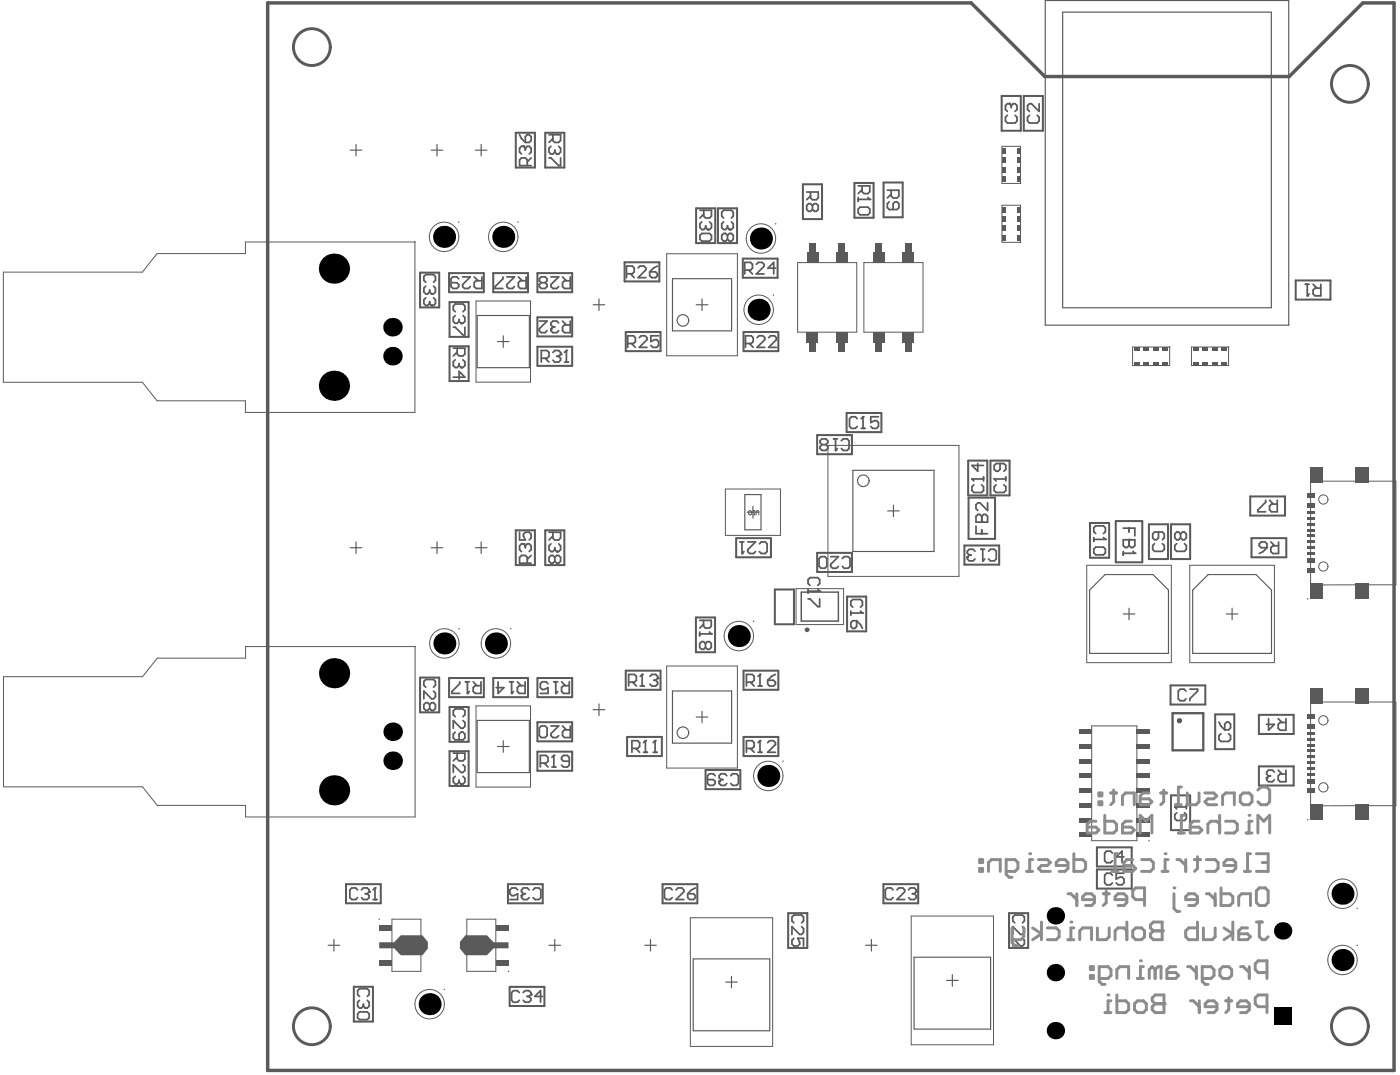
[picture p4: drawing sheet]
<svg xmlns="http://www.w3.org/2000/svg" width="402mm" height="308mm" viewBox="0 0 402 308" stroke-linecap="round" stroke-linejoin="round" font-family="sans-serif">
<g fill="none" stroke="#5a5a5a" stroke-width=".33">
<path d="M100.5 43.1h3.3M102.2 41.4v3.3M123.8 43.1h3.3M125.4 41.4v3.3M136.4 43.1h3.4M138.1 41.4v3.3M170.2 87.4h3.4M171.9 85.7v3.4M100.5 157.1h3.3M102.2 155.4v3.4M123.8 157.1h3.3M125.4 155.4v3.4"/>
<path d="M136.4 157.1h3.4M138.1 155.4v3.4M170.2 203.5h3.4M171.9 201.9v3.3M94.2 271.1h3.3M95.8 269.5v3.3M157.6 271.1h3.3M159.2 269.5v3.3M185 271.1h3.4M186.7 269.5v3.3M248.4 271.1h3.4M250.1 269.5v3.3"/>
</g>
<g fill="#5a5a5a">
<path d="M108.8 270.3h4.3l1.9-2h6.2l1.6 1.9v1.9l-1.6 1.9h-6.2l-1.9-2h-4.3z"/>
<path d="M108.8 265.3h3.7v1.7h-3.7z"/>
<path d="M108.8 275.3h3.7v1.6h-3.7z"/>
<path d="M375.3 146.7h2.2v.7h-2.2z"/>
<path d="M375.3 148.4h2.2v.6h-2.2z"/>
<path d="M375.3 150h2.2v.7h-2.2z"/>
<path d="M375.3 151.7h2.2v.7h-2.2z"/>
<path d="M375.3 153.4h2.2v.6h-2.2z"/>
<path d="M375.3 155h2.2v.7h-2.2z"/>
<path d="M375.3 156.7h2.2v.7h-2.2z"/>
<path d="M375.3 158.4h2.2v.6h-2.2z"/>
<path d="M375.3 141.6h2.2v1.3h-2.2z"/>
<path d="M375.3 144.2h2.2v1.4h-2.2z"/>
<path d="M375.3 160.2h2.2v1.3h-2.2z"/>
<path d="M375.3 162.8h2.2v1.4h-2.2z"/>
<path d="M388.9 134h4v4.4h-4z"/>
<path d="M388.9 167.4h4v4.3h-4z"/>
<path d="M376.1 167.4h3.7v4.3h-3.7z"/>
<path d="M376.1 134h3.7v4.4h-3.7z"/>
<path d="M327.5 238.7h2.3v1.5h-2.3z"/>
<path d="M326.3 238.7h1.2v1.5h-1.2z"/>
<path d="M327.5 234.5h2.3v1.4h-2.3z"/>
<path d="M326.3 234.5h1.2v1.4h-1.2z"/>
<path d="M327.5 230.3h2.3v1.4h-2.3z"/>
<path d="M326.3 230.3h1.2v1.4h-1.2z"/>
<path d="M327.5 226.1h2.3v1.4h-2.3z"/>
<path d="M326.3 226.1h1.2v1.4h-1.2z"/>
<path d="M327.5 221.8h2.3v1.5h-2.3z"/>
<path d="M326.3 221.8h1.2v1.5h-1.2z"/>
<path d="M327.5 217.6h2.3v1.4h-2.3z"/>
<path d="M326.3 217.6h1.2v1.4h-1.2z"/>
<path d="M327.5 213.4h2.3v1.4h-2.3z"/>
<path d="M326.3 213.4h1.2v1.4h-1.2z"/>
<path d="M327.5 209.2h2.3v1.4h-2.3z"/>
<path d="M326.3 209.2h1.2v1.4h-1.2z"/>
<path d="M309.8 238.7h2.4v1.5h-2.4z"/>
<path d="M312.1 238.7h1.3v1.5h-1.3z"/>
<path d="M309.8 234.5h2.4v1.4h-2.4z"/>
<path d="M312.1 234.5h1.3v1.4h-1.3z"/>
<path d="M309.8 230.3h2.4v1.4h-2.4z"/>
<path d="M312.1 230.3h1.3v1.4h-1.3z"/>
<path d="M309.8 226.1h2.4v1.4h-2.4z"/>
<path d="M312.1 226.1h1.3v1.4h-1.3z"/>
<path d="M309.8 221.8h2.4v1.5h-2.4z"/>
<path d="M312.1 221.8h1.3v1.5h-1.3z"/>
<path d="M309.8 217.6h2.4v1.4h-2.4z"/>
<path d="M312.1 217.6h1.3v1.4h-1.3z"/>
<path d="M309.8 213.4h2.4v1.4h-2.4z"/>
<path d="M312.1 213.4h1.3v1.4h-1.3z"/>
<path d="M309.8 209.2h2.4v1.4h-2.4z"/>
<path d="M312.1 209.2h1.3v1.4h-1.3z"/>
<path d="M375.3 210.1h2.2v.6h-2.2z"/>
<path d="M375.3 211.7h2.2v.7h-2.2z"/>
<path d="M375.3 213.4h2.2v.7h-2.2z"/>
<path d="M375.3 215.1h2.2v.6h-2.2z"/>
<path d="M375.3 216.7h2.2v.7h-2.2z"/>
<path d="M375.3 218.4h2.2v.6h-2.2z"/>
<path d="M375.3 220h2.2v.7h-2.2z"/>
<path d="M375.3 221.7h2.2v.7h-2.2z"/>
<path d="M375.3 204.9h2.2v1.3h-2.2z"/>
<path d="M375.3 207.6h2.2v1.3h-2.2z"/>
<path d="M375.3 223.5h2.2v1.4h-2.2z"/>
<path d="M375.3 226.2h2.2v1.3h-2.2z"/>
<path d="M388.9 197.4h4v4.3h-4z"/>
<path d="M388.9 230.8h4v4.3h-4z"/>
<path d="M376.1 230.8h3.7v4.3h-3.7z"/>
<path d="M376.1 197.4h3.7v4.3h-3.7z"/>
<path d="M92.8 74.1h6v5.9h-6z"/>
<path d="M92.8 107.6h6v6h-6z"/>
<path d="M92.9 190.1h6v6h-6z"/>
<path d="M92.9 223.7h6v6h-6z"/>
<path d="M121 287.2h4.6v1.6h-4.6z"/>
<path d="M342.5 103.9h1.6v1h-1.6z"/>
<path d="M347.8 103.9h1.6v1h-1.6z"/>
<path d="M342.5 99.5h1.6v1h-1.6z"/>
<path d="M345.1 103.9h1.7v1h-1.7z"/>
<path d="M345.1 99.5h1.7v1h-1.7z"/>
<path d="M347.8 99.5h1.6v1h-1.6z"/>
<path d="M350.4 103.9h1.7v1h-1.7z"/>
<path d="M350.4 99.5h1.7v1h-1.7z"/>
<path d="M333.5 99.5h1.7v1h-1.7z"/>
<path d="M333.5 103.9h1.7v1h-1.7z"/>
<path d="M330.9 99.5h1.6v1h-1.6z"/>
<path d="M328.2 99.5h1.7v1h-1.7z"/>
<path d="M328.2 103.9h1.7v1h-1.7z"/>
<path d="M325.6 99.5h1.6v1h-1.6z"/>
<path d="M330.9 103.9h1.6v1h-1.6z"/>
<path d="M325.6 103.9h1.6v1h-1.6z"/>
<path d="M140 183.7h4.6v1.7h-4.6z"/>
<path d="M240 72.5h3.3v2.9h-3.3z"/>
<path d="M231.5 72.5h3.4v2.9h-3.4z"/>
<path d="M239.9 95.2h3.4v2.9h-3.4z"/>
<path d="M240.6 98.1h2v2.7h-2z"/>
<path d="M232.2 98.1h2v2.7h-2z"/>
<path d="M240.6 69.8h2v2.7h-2z"/>
<path d="M232.2 69.8h2v2.7h-2z"/>
<path d="M231.5 95.2h3.3v2.9h-3.3z"/>
<path d="M142.3 265.3h3.7v1.7h-3.7z"/>
<path d="M142.3 275.3h3.7v1.6h-3.7z"/>
<path d="M133.6 268.3h6.2l1.9 2h4.3v1.7h-4.3l-1.9 2h-6.2l-1.6-1.9v-1.9z"/>
<path d="M291.9 67.3h1v1.7h-1z"/>
<path d="M287.6 67.3h1v1.7h-1z"/>
<path d="M291.9 64.7h1v1.6h-1z"/>
<path d="M291.9 62h1v1.7h-1z"/>
<path d="M287.6 62h1v1.7h-1z"/>
<path d="M291.9 59.4h1v1.6h-1z"/>
<path d="M287.6 64.7h1v1.6h-1z"/>
<path d="M287.6 59.4h1v1.6h-1z"/>
<path d="M287.6 42.5h1v1.6h-1z"/>
<path d="M287.6 47.8h1v1.7h-1z"/>
<path d="M291.9 42.5h1v1.6h-1z"/>
<path d="M287.6 45.1h1v1.7h-1z"/>
<path d="M291.9 45.1h1v1.7h-1z"/>
<path d="M291.9 47.8h1v1.7h-1z"/>
<path d="M287.6 50.5h1v1.6h-1z"/>
<path d="M291.9 50.5h1v1.6h-1z"/>
<path d="M383 274.5h4.6v1.7h-4.6z"/>
<path d="M218.2 221.7h4.6v1.7h-4.6z"/>
<path d="M259 72.5h3.3v2.9h-3.3z"/>
<path d="M250.5 72.5h3.4v2.9h-3.4z"/>
<path d="M258.9 95.2h3.4v2.9h-3.4z"/>
<path d="M259.7 98.1h2v2.7h-2z"/>
<path d="M251.2 98.1h2v2.7h-2z"/>
<path d="M259.7 69.8h2v2.7h-2z"/>
<path d="M251.2 69.8h2v2.7h-2z"/>
<path d="M250.5 95.2h3.3v2.9h-3.3z"/>
<path d="M384.5 254h1.7v4.7h-1.7z"/>
<path d="M125.2 183.7h4.7v1.7h-4.7z"/>
<path d="M209.7 181.6h4.7v1.7h-4.7z"/>
<path d="M215.4 88h4.7v1.7h-4.7z"/>
<path d="M216.1 67.6h4.6v1.6h-4.6z"/>
<path d="M142.1 67.1h4.7v1.7h-4.7z"/>
<path d="M125.1 67.1h4.7v1.7h-4.7z"/>
<circle cx="108.8" cy="263.6" r=".21"/>
<circle cx="375.3" cy="171.8" r=".21"/>
<circle cx="329.8" cy="241.1" r=".21"/>
<circle cx="375.3" cy="235.1" r=".21"/>
<circle cx="119.1" cy="69.4" r=".21"/>
<circle cx="112.6" cy="93.8" r="1"/>
<circle cx="112.6" cy="102.2" r="1"/>
<circle cx="119.1" cy="185.4" r=".21"/>
<circle cx="112.7" cy="209.9" r="1"/>
<circle cx="112.7" cy="218.2" r="1"/>
<circle cx="127.5" cy="283.8" r=".21"/>
<circle cx="352.6" cy="99.5" r=".21"/>
<circle cx="335.7" cy="99.5" r=".21"/>
<circle cx="146.5" cy="180.3" r=".21"/>
<circle cx="145.9" cy="278.6" r=".21"/>
<circle cx="292.9" cy="69.5" r=".21"/>
<circle cx="292.9" cy="52.6" r=".21"/>
<circle cx="389.5" cy="271.1" r=".21"/>
<circle cx="224.7" cy="218.3" r=".21"/>
<circle cx="389.5" cy="260.6" r=".21"/>
<circle cx="131.8" cy="180.3" r=".21"/>
<circle cx="216.3" cy="178.2" r=".21"/>
<circle cx="222" cy="84.6" r=".21"/>
<circle cx="222.6" cy="64.2" r=".21"/>
<circle cx="148.7" cy="63.7" r=".21"/>
<circle cx="131.7" cy="63.7" r=".21"/>
</g>
<g fill="none" stroke="#5a5a5a" stroke-width=".29">
<path d="M287.6 58.9h5.3v10.6h-5.3zM287.6 42h5.3v10.6h-5.3zM1 78.1h39.9l4.2-5.4h25.3v-3.3h48.7v48.9h-48.7v-3.3h-25.3l-4.2-5.4h-39.9zM191.3 72.8h20.3v29.2h-20.3zM228.9 75.3h17v20h-17zM247.9 75.3h17v20h-17zM136.6 86.3h15.7v23.3h-15.7zM325.1 99.5h10.6v5.4h-10.6zM342 99.5h10.6v5.4h-10.6zM237.6 127.7h37.6v37.6h-37.6zM376.2 138h24.4v29.7l-24.4 .1zM208.2 140.3h15.8v13.3h-15.8z"/>
<path d="M228.5 168.8h13.6v10.3h-13.6zM311.9 162.1h24.3v28h-24.3zM341.5 162.1h24.3v28h-24.3zM1 194.1h39.9l4.2-5.3h25.4v-3.4h48.6v48.9h-48.6v-3.3h-25.4l-4.2-5.3h-39.9zM191.3 191h20.3v29.3h-20.3zM136.6 202.5h15.7v23.2h-15.7zM313.3 208.2h13v32.9h-13zM376.2 201.4h24.4v29.7h-24.4zM112.5 263.6h8.3v15h-8.3zM134 263.6h8.3v15h-8.3zM198.1 263.2h23.7v36.9h-23.7zM261.5 262.7h23.6v37h-23.6z"/>
<circle cx="127.5" cy="67.9" r="4.2"/>
<circle cx="144.4" cy="67.9" r="4.2"/>
<circle cx="218.4" cy="68.4" r="4.2"/>
<circle cx="217.7" cy="88.8" r="4.2"/>
<circle cx="127.5" cy="184.5" r="4.2"/>
<circle cx="142.3" cy="184.5" r="4.2"/>
<circle cx="212.1" cy="182.4" r="4.2"/>
<circle cx="220.5" cy="222.6" r="4.2"/>
<circle cx="385.3" cy="256.3" r="4.2"/>
<circle cx="385.3" cy="275.3" r="4.2"/>
<circle cx="123.3" cy="288" r="4.2"/>
</g>
<g fill="none" stroke="#5a5a5a" stroke-width=".33">
<path d="M300 .2h69.9v93.1h-69.9zM305 3.5h59.9v84.8h-59.9zM193 79.9h17v15h-17zM137 90.5h14.9v15h-14.9zM142.8 98h3.3M144.4 96.3v3.3M199.8 87.4h3.4M201.5 85.7v3.4M244.8 134.9h23.3v23.3h-23.3zM213.8 141.9h4.6v10.1h-4.6zM214.4 146.9h3.4M216.1 145.2v3.4"/>
<path d="M254.8 146.5h3.3M256.4 144.9v3.3M312.7 169.2l4.5-4.4h13.7l4.5 4.4v18.2h-22.7zM322.4 176.1h3.3M324 174.4v3.4M342.3 169.2l4.5-4.4h13.7l4.4 4.4v18.2h-22.6zM352 176.1h3.3M353.6 174.4v3.4M193 198.2h17v14.9h-17zM137 206.6h14.9v15h-14.9zM142.8 214.1h3.3M144.4 212.4v3.4"/>
<path d="M199.8 205.7h3.4M201.5 204v3.3M199 275h21.9v20.6h-21.9zM262.4 274.5h21.9v20.7h-21.9zM273.3 279.5v3.4M208.3 281.7h3.3M209.9 280v3.3M271.7 281.2h3.3"/>
</g>
<path d="M76.8 .8h201.9l21.2 21.2h70.1l21.1-21.2h9v306.2h-323.3z" fill="none" stroke="#5a5a5a" stroke-width="1"/>
<g fill="none" stroke="#5a5a5a" stroke-width=".85">
<circle cx="89.5" cy="13.5" r="5.3"/>
<circle cx="387.4" cy="24.1" r="5.3"/>
<circle cx="89.5" cy="294.3" r="5.3"/>
<circle cx="387.4" cy="294.3" r="5.3"/>
</g>
<g fill="none" stroke="#5a5a5a" stroke-width=".58">
<path d="M148 38.1h5.5v10h-5.5zM156.5 38.1h5.5v10h-5.5zM287.5 27.5h5.5v10h-5.5zM293.8 27.5h5.5v10h-5.5zM199.8 59.8h5.5v9.9h-5.5zM206.1 59.8h5.4v9.9h-5.4zM230.4 52.9h5.5v9.9h-5.5zM245.2 52.5h5.5v10h-5.5zM253.6 52.3h5.5v10h-5.5zM120.6 78.2h5.5v10h-5.5zM128.9 78.3h10v5.5h-10zM141.6 78.3h9.9v5.5h-9.9z"/>
<path d="M154.2 78.3h10v5.5h-10zM179.3 75.2h9.9v5.5h-9.9zM213.2 74.2h10v5.5h-10zM129 86.6h5.5v10h-5.5zM129 99.3h5.5v10h-5.5zM154.2 91h10v5.5h-10zM154.2 99.4h10v5.5h-10zM179.6 95.2h10v5.5h-10zM213.4 95.2h10v5.5h-10zM371.9 80.4h10v5.5h-10zM243 118.5h10v5.4h-10zM234.5 124.8h10v5.5h-10z"/>
<path d="M277.9 132.1h5.5v10h-5.5zM284.3 132.1h5.5v10h-5.5zM148 152.1h5.5v10h-5.5zM156.5 152.1h5.5v10h-5.5zM211.3 154.4h10v5.4h-10zM234.5 158.6h10v5.5h-10zM276.8 156.5h10v5.4h-10zM278 142.7h7.6v11.9h-7.6zM312.8 150h5.5v10h-5.5zM320.2 149.5h7.6v11.8h-7.6zM329.7 150.4h5.5v10h-5.5zM336.1 150.4h5.5v10h-5.5z"/>
<path d="M358.8 142.4h10v5.5h-10zM359.2 154.4h10v5.4h-10zM199.7 177.1h5.5v10h-5.5zM222.4 169.1h5.5v9.9h-5.5zM243.1 171.1h5.5v10h-5.5zM120.6 194.3h5.5v10h-5.5zM128.9 194.5h10v5.5h-10zM141.6 194.5h9.9v5.5h-9.9zM154.2 194.5h10v5.5h-10zM179.6 192.4h10v5.4h-10zM213.4 192.4h10v5.4h-10zM336 196.6h9.9v5.5h-9.9z"/>
<path d="M129 202.8h5.5v10h-5.5zM129 215.5h5.5v9.9h-5.5zM154.2 207.1h10v5.5h-10zM154.2 215.6h10v5.5h-10zM180 211.4h10v5.5h-10zM213.4 211.4h10v5.5h-10zM348.8 204.9h5.5v10h-5.5zM361.3 205h10v5.5h-10zM361.3 219.8h10v5.5h-10zM202.5 220.9h10v5.4h-10zM336.1 228.1h5.5v10h-5.5zM99.3 253.6h10v5.5h-10z"/>
<path d="M145.8 253.6h10v5.5h-10zM190.2 253.6h9.9v5.5h-9.9zM253.5 253.6h10v5.5h-10zM314.8 243h10v5.5h-10zM314.8 249.4h10v5.5h-10zM226.2 261.9h5.5v10h-5.5zM289.6 261.9h5.5v10h-5.5zM101.6 283h5.4v10h-5.4zM146.3 283.1h10v5.4h-10z"/>
</g>
<path d="M336.5 204.6h8.9v10.6h-8.9z" fill="none" stroke="#5a5a5a" stroke-width=".67"/>
<path d="M230 169.8h10.6v8.3h-10.6z" fill="none" stroke="#5a5a5a" stroke-width=".42"/>
<path d="M102.6 255.2l-.5-.5h-1.1l-.6 .5v2.2l.6 .6h1.1l.5-.6M103.7 255.2l.6-.5h1.1l.6 .5v.6" fill="none" stroke="#5a5a5a" stroke-width=".5"/>
<circle cx="106" cy="255.8" r=".25" fill="#5a5a5a"/>
<path d="M104.8 256.3h.6M105.4 256.3l.6 .6v.5l-.6 .6h-1.1l-.6-.6M106 255.8l-.6 .5M107.1 258h1.1M107.6 254.7v3.3" fill="none" stroke="#5a5a5a" stroke-width=".5"/>
<circle cx="107.6" cy="254.7" r=".25" fill="#5a5a5a"/>
<path d="M107.6 254.7l-.5 .5M149 284.7l-.5-.6h-1.1l-.6 .6v2.2l.6 .6h1.1l.5-.6M150.2 284.7l.5-.6h1.1l.6 .6v.5" fill="none" stroke="#5a5a5a" stroke-width=".5"/>
<circle cx="152.4" cy="285.2" r=".25" fill="#5a5a5a"/>
<path d="M256.3 255.2l-.5-.5h-1.1l-.6 .5v2.2l.6 .6h1.1l.5-.6M257.4 255.2l.6-.5h1.1l.6 .5v.6l-2.3 2.2h2.3M260.8 255.2l.5-.5h1.1l.6 .5v.6M151.3 285.8h.5M151.8 285.8l.6 .5v.6l-.6 .6h-1.1l-.5-.6M152.4 285.2l-.6 .6M155.7 285.8h-2.2l1.6-1.7v3.4" fill="none" stroke="#5a5a5a" stroke-width=".5"/>
<circle cx="263" cy="255.8" r=".25" fill="#5a5a5a"/>
<g fill="none" stroke="#5a5a5a" stroke-width=".5">
<path d="M322.4 151.5h3.3v2.2M324 154.8v1.7l-.5 .5h-.6l-.5-.5v-1.7h3.3M324 151.5v1.1M331.4 155.9l-.6 .6v1.1l.6 .5h2.2l.6-.5v-1.1l-.6-.6M332.5 152.6v1.7l-.6 .5h-.5l-.6-.5v-1.2l.6-.5h2.2l.6 .5v1.2l-.6 .5M361.4 156l.6-.6h1.1l.5 .6v1.1h-1.6l-.6-.6zM363.3 143.5v.5l-2.3 2.2v.6h2.3M363.6 157.1l-1.1 1.1-1.1 .6M364.4 143.5l1.1 1.1M364.7 155.4l1.2 1.1M366.6 143.5v3.3h-1.7l-.5-.6v-1.1l.5-.5h1.7M367 155.4v3.4h-1.7l-.6-.6v-1.1l.6-.6h1.7"/>
<path d="M261.9 256.3h.5M262.4 256.3l.6 .6v.5l-.6 .6h-1.1l-.5-.6M263 255.8l-.6 .5"/>
</g>
<circle cx="324" cy="154.8" r=".25" fill="#5a5a5a"/>
<path d="M322.4 158.1v1.1M322.4 158.7h3.3M324 154.8v1.7l.6 .5h.6l.5-.5v-1.7" fill="none" stroke="#5a5a5a" stroke-width=".5"/>
<circle cx="325.7" cy="158.7" r=".25" fill="#5a5a5a"/>
<path d="M313.9 154.2v1.1M313.9 154.7h3.4M314.5 153l-.6-.5v-1.1l.6-.6h2.2l.6 .6v1.1l-.6 .5M325.2 158.1l.5 .6" fill="none" stroke="#5a5a5a" stroke-width=".5"/>
<circle cx="317.3" cy="154.7" r=".25" fill="#5a5a5a"/>
<g fill="none" stroke="#5a5a5a" stroke-width=".5">
<path d="M313.9 157.5l.6-.6h2.2l.6 .6v1.1l-.6 .5h-2.2l-.6-.5zM316.7 154.2l.6 .5M337.7 155.9l-.5 .6v1.1l.5 .5h2.2l.6-.5v-1.1l-.6-.6M338.8 153.1l-.5-.5h-.6l-.5 .5v1.2l.5 .5h.6l.5-.5M338.8 153.1l.6-.5h.5l.6 .5v1.2l-.6 .5h-.5l-.6-.5M338.8 153.1v1.2M349.8 207.1l.6 1.1 1.1 1.1M350.4 210.4l-.6 .6v1.1l.6 .6h2.2l.6-.6v-1.1l-.6-.6M351.5 207.7l.6-.6h.5l.6 .6v1.1l-.6 .5h-1.1zM364.1 206.1v3.3l1.6-1.6h-2.2M366.9 206.1l1.1 1.1M369.1 206.1v3.3h-1.7l-.5-.5v-1.1l.5-.6h1.7"/>
<path d="M363.5 223.1v.6l.6 .5h1.1l.5-.5M366.9 220.9l1.1 1.1M369.1 220.9v3.3h-1.7l-.5-.5v-1.1l.5-.6h1.7M319.3 244.7l-.6-.6h-1.1l-.6 .6v2.2l.6 .5h1.1l.6-.5M319.3 251l-.6-.5h-1.1l-.6 .5v2.2l.6 .6h1.1l.6-.6M322.6 245.8h-2.2l1.6-1.7v3.3M322.6 250.5h-2.2v1.6l1.1-.5h.5l.6 .5v1.1l-.6 .6h-1.1l-.5-.6"/>
</g>
<circle cx="363.5" cy="223.1" r=".25" fill="#5a5a5a"/>
<path d="M337.2 231.4h3.3M337.7 233.1l-.5 .6v1.1l.5 .5h2.2l.6-.5v-1.1l-.6-.6M340.5 230.9v1.1M364.1 222.6l-.6 .5M364.1 222.6h.5M365.7 221.4l-.5-.5h-1.1l-.6 .5v.6l.6 .6" fill="none" stroke="#5a5a5a" stroke-width=".5"/>
<circle cx="337.2" cy="231.4" r=".25" fill="#5a5a5a"/>
<path d="M340.4 198.2l-.6-.5h-1.1l-.5 .5v2.2l.5 .6h1.1l.6-.6M341.5 197.7h2.2v.5l-2.2 2.2v.6M206.4 224.2v.5l.5 .6h1.2l.5-.6M209.7 222.5l.6-.6h1.1l.5 .6v2.2l-.5 .6h-1.1l-.6-.6M337.2 231.4l.5 .6" fill="none" stroke="#5a5a5a" stroke-width=".5"/>
<circle cx="206.4" cy="224.2" r=".25" fill="#5a5a5a"/>
<path d="M200.8 177.9h3.3v1.7l-.5 .5h-1.1l-.6-.5v-1.7M201.9 179l-1.1 1.1M200.8 181.3v1.1M200.8 181.8h3.3M205.3 222.5l-.6-.6h-1.1l-.5 .6v2.2l.5 .6h1.1l.6-.6v-.5l-.6-.6h-1.6M206.9 223.6l-.5 .6M206.9 223.6h.6M208.6 222.5l-.5-.6h-1.2l-.5 .6v.5l.5 .6" fill="none" stroke="#5a5a5a" stroke-width=".5"/>
<circle cx="204.1" cy="181.8" r=".25" fill="#5a5a5a"/>
<path d="M207.7 62.5l-.6-.5v-1.1l.6-.6h2.2l.6 .6v1.1l-.6 .5M209.9 63.6l.6 .6v1.1l-.6 .5h-.5M202.5 184.6l.5-.6h.6l.5 .6v1.1l-.5 .5h-.6l-.5-.5M202.5 184.6l-.6-.6h-.5l-.6 .6v1.1l.6 .5h.5l.6-.5M202.5 184.6v1.1M203.6 181.3l.5 .5" fill="none" stroke="#5a5a5a" stroke-width=".5"/>
<circle cx="209.4" cy="65.8" r=".25" fill="#5a5a5a"/>
<path d="M207.7 63.6l-.6 .6v1.1l.6 .5h.5l.6-.5M208.8 65.3l.6 .5M208.8 64.7v.6M208.8 67.5v1.1M208.8 67.5l-.6-.5h-.5l-.6 .5v1.1l.6 .6h.5l.6-.6M208.8 67.5l.6-.5h.5l.6 .5v1.1l-.6 .6h-.5l-.6-.6M374.6 81.5h1.2M375.2 81.5v3.4M376.9 81.5l1.1 1.1M379.1 81.5v3.4h-1.7l-.5-.6v-1.1l.5-.6h1.7" fill="none" stroke="#5a5a5a" stroke-width=".5"/>
<circle cx="375.2" cy="84.9" r=".25" fill="#5a5a5a"/>
<path d="M375.8 84.3l-.6 .6M279 137.4h3.3M279.5 139l-.5 .6v1.1l.5 .6h2.2l.6-.6v-1.1l-.6-.6M282.3 136.8v1.1" fill="none" stroke="#5a5a5a" stroke-width=".5"/>
<circle cx="279" cy="137.4" r=".25" fill="#5a5a5a"/>
<path d="M279 137.4l.5 .5M280.6 132.9v2.3l-1.6-1.7h3.3M285.4 137.4h3.3M285.9 139l-.5 .6v1.1l.5 .6h2.2l.6-.6v-1.1l-.6-.6M288.7 136.8v1.1" fill="none" stroke="#5a5a5a" stroke-width=".5"/>
<circle cx="285.4" cy="137.4" r=".25" fill="#5a5a5a"/>
<path d="M285.4 137.4l.5 .5M287 132.9v1.7l-.5 .6h-.6l-.5-.6v-1.1l.5-.6h2.2l.6 .6v1.1l-.6 .6M281.5 157.5h1.1M282.1 157.5v3.4M283.7 158.1l.6-.6h1.1l.5 .6v2.2l-.5 .6h-1.1l-.6-.6" fill="none" stroke="#5a5a5a" stroke-width=".5"/>
<circle cx="282.1" cy="160.9" r=".25" fill="#5a5a5a"/>
<path d="M277.6 159.8v.5l.6 .6h1.1l.5-.6M282.6 160.3l-.5 .6" fill="none" stroke="#5a5a5a" stroke-width=".5"/>
<circle cx="277.6" cy="159.8" r=".25" fill="#5a5a5a"/>
<path d="M278.2 159.2l-.6 .6M278.2 159.2h.5M279.8 158.1l-.5-.6h-1.1l-.6 .6v.6l.6 .5M231.9 169v1.1M231.9 169.6h3.3M232.5 167.9l-.6-.6v-1.1l.6-.5h2.2l.5 .5v1.1l-.5 .6" fill="none" stroke="#5a5a5a" stroke-width=".5"/>
<circle cx="235.2" cy="169.6" r=".25" fill="#5a5a5a"/>
<path d="M212.4 155.4h1.1M213 155.4v3.4M214.6 155.4h2.2l-2.2 2.2v.6l.6 .6h1.1l.5-.6M217.9 156l.6-.6h1.1l.6 .6v2.2l-.6 .6h-1.1l-.6-.6M231.9 171.8h.6l2.2 2.2h.5v-2.2M234.7 169l.5 .6" fill="none" stroke="#5a5a5a" stroke-width=".5"/>
<circle cx="213" cy="158.8" r=".25" fill="#5a5a5a"/>
<path d="M246.3 53.3h3.3v1.7l-.5 .5h-1.1l-.6-.5v-1.7M246.3 56.6v1.1M246.3 57.2h3.3M247.4 54.4l-1.1 1.1M254.7 54.6h3.3v1.6l-.6 .6h-1.1l-.5-.6v-1.6M255.2 57.9l-.5 .5v1.1l.5 .6h2.2l.6-.6v-1.1l-.6-.5h-.5l-.6 .5v1.7M255.8 55.7l-1.1 1.1M213.5 158.2l-.5 .6" fill="none" stroke="#5a5a5a" stroke-width=".5"/>
<circle cx="249.6" cy="57.2" r=".25" fill="#5a5a5a"/>
<g fill="none" stroke="#5a5a5a" stroke-width=".5">
<path d="M231.5 55.1h3.3v1.6l-.5 .6h-1.1l-.6-.6v-1.6M232.6 56.2l-1.1 1.1M233.2 59l.5-.6h.6l.5 .6v1.1l-.5 .5h-.6l-.5-.5M233.2 59l-.6-.6h-.5l-.6 .6v1.1l.6 .5h.5l.6-.5M233.2 59v1.1M246.3 60l.6-.6h2.2l.5 .6v1.1l-.5 .5h-2.2l-.6-.5zM249.1 56.6l.5 .6M213.8 77.5h1.6l.6-.6v-1.1l-.6-.5h-1.6v3.3M214.9 77.5l1.1 1.1M217.1 75.8l.5-.5h1.1l.6 .5v.6l-2.2 2.2h2.2M222.6 76.9h-2.2l1.7-1.6v3.3M214 98.5h1.6l.6-.5v-1.1l-.6-.6h-1.6v3.3"/>
<path d="M215.1 98.5l1.1 1.1M217.3 96.9l.5-.6h1.1l.6 .6v.5l-2.2 2.2h2.2M220.6 96.9l.6-.6h1.1l.5 .6v.5l-2.2 2.2h2.2M214.2 214.7h1.7l.6-.6v-1.1l-.6-.6h-1.7v3.4M215.3 214.7l1.2 1.1M217.6 215.8h1.1M218.1 212.4v3.4"/>
</g>
<circle cx="218.1" cy="212.4" r=".25" fill="#5a5a5a"/>
<path d="M214.2 195.7h1.7l.6-.6v-1.1l-.6-.6h-1.7v3.4M215.3 195.7l1.2 1.1M217.6 196.8h1.1M218.1 193.4v3.4M218.1 212.4l-.5 .6M220.3 213l.6-.6h1.1l.6 .6v.6l-2.3 2.2h2.3" fill="none" stroke="#5a5a5a" stroke-width=".5"/>
<circle cx="218.1" cy="193.4" r=".25" fill="#5a5a5a"/>
<path d="M218.1 193.4l-.5 .6M220.3 195.1h1.7l.6 .6v.5l-.6 .6h-1.1l-.6-.6zM222.6 193.4l-1.2 .6-1.1 1.1M181.4 214.7h1.6l.6-.6v-1.1l-.6-.6h-1.6v3.4M182.5 214.7l1.1 1.1M184.7 215.8h1.1M185.2 212.4v3.4" fill="none" stroke="#5a5a5a" stroke-width=".5"/>
<circle cx="185.2" cy="212.4" r=".25" fill="#5a5a5a"/>
<path d="M185.2 212.4l-.5 .6M187.5 215.8h1.1M188 212.4v3.4" fill="none" stroke="#5a5a5a" stroke-width=".5"/>
<circle cx="188" cy="212.4" r=".25" fill="#5a5a5a"/>
<path d="M180.4 195.7h1.7l.5-.6v-1.1l-.5-.6h-1.7v3.4M181.5 195.7l1.1 1.1M183.8 196.8h1.1M184.3 193.4v3.4M188 212.4l-.5 .6" fill="none" stroke="#5a5a5a" stroke-width=".5"/>
<circle cx="184.3" cy="193.4" r=".25" fill="#5a5a5a"/>
<path d="M184.3 193.4l-.5 .6M186.5 194l.6-.6h1.1l.5 .6v.5" fill="none" stroke="#5a5a5a" stroke-width=".5"/>
<circle cx="188.7" cy="194.5" r=".25" fill="#5a5a5a"/>
<path d="M187.6 195.1h.6M188.2 195.1l.5 .6v.5l-.5 .6h-1.1l-.6-.6M188.7 194.5l-.5 .6M154.8 208.8l.6-.6h1.1l.5 .6v2.2l-.5 .5h-1.1l-.6-.5zM155.1 218.9h1.6l.6-.6v-1.1l-.6-.5h-1.6v3.3M156.2 218.9l1.1 1.1M158.1 208.2h2.2l-2.2 2.2v.6l.6 .5h1.1l.5-.5M158.4 220h1.1M159 216.7v3.3M161.5 208.2l1.1 1.1M163.7 208.2v3.3h-1.7l-.5-.5v-1.1l.5-.6h1.7" fill="none" stroke="#5a5a5a" stroke-width=".5"/>
<circle cx="159" cy="216.7" r=".25" fill="#5a5a5a"/>
<path d="M159 195.6h1.1M159.5 195.6v3.3M161.2 195.6l1.1 1.1M163.4 195.6v3.3h-1.7l-.5-.6v-1.1l.5-.5h1.7M159 216.7l-.6 .5M163.4 218.3h-1.7l-.5-.5v-.6l.5-.5h1.1l.6 .5v2.2l-.6 .6h-1.1l-.5-.6" fill="none" stroke="#5a5a5a" stroke-width=".5"/>
<circle cx="159.5" cy="198.9" r=".25" fill="#5a5a5a"/>
<path d="M146.3 195.6h1.1M146.8 195.6v3.3M148.5 195.6l1.1 1.1M150.7 195.6v3.3h-1.7l-.5-.6v-1.1l.5-.5h1.7M157.3 196.1l-.6-.5h-1.1l-.5 .5v1.1l.5 .6h.6l1.1-.6v1.7h-2.2M160.1 198.3l-.6 .6" fill="none" stroke="#5a5a5a" stroke-width=".5"/>
<circle cx="146.8" cy="198.9" r=".25" fill="#5a5a5a"/>
<path d="M133.6 195.6h1.1M134.2 195.6v3.3M135.8 195.6l1.1 1.1M138 195.6v3.3h-1.6l-.6-.6v-1.1l.6-.5h1.6M143 195.6v3.3l1.6-1.7h-2.2M147.4 198.3l-.6 .6" fill="none" stroke="#5a5a5a" stroke-width=".5"/>
<circle cx="134.2" cy="198.9" r=".25" fill="#5a5a5a"/>
<path d="M131.9 195.6v.5l-2.2 2.2v.6h2.2M134.7 198.3l-.5 .6M130.1 216h3.3v1.7l-.5 .5h-1.1l-.6-.5v-1.7M130.7 205.6l-.6-.6v-1.1l.6-.6h2.2l.5 .6v1.1l-.5 .6M130.7 210l-.6 .5v1.2l.6 .5h2.2l.5-.5v-1.2l-.5-.5h-.6l-.5 .5v1.7M131.2 217.1l-1.1 1.1M132.9 206.7l.5 .5v1.1l-.5 .6h-.6l-2.2-2.2v2.2M132.9 219.3l.5 .6v1.1l-.5 .6h-.6l-2.2-2.3v2.3M132.9 222.7l.5 .5v1.1l-.5 .6h-.6" fill="none" stroke="#5a5a5a" stroke-width=".5"/>
<circle cx="132.3" cy="224.9" r=".25" fill="#5a5a5a"/>
<path d="M157.6 152.7h3.3v1.6l-.6 .6h-1.1l-.5-.6v-1.6M158.7 153.8l-1.1 1.1M160.3 156l.6 .5v1.1l-.6 .6h-.5M122.2 197.1l-.6-.5v-1.2l.6-.5h2.2l.6 .5v1.2l-.6 .5M124.4 198.2l.6 .6v1.1l-.6 .5h-.5l-2.3-2.2v2.2M123.3 202.1l.6-.6h.5l.6 .6v1.1l-.6 .6h-.5l-.6-.6M123.3 202.1l-.5-.6h-.6l-.6 .6v1.1l.6 .6h.6l.5-.6M123.3 202.1v1.1M130.7 222.7l-.6 .5v1.1l.6 .6h.5l.6-.6M131.8 224.3l.5 .6M131.8 223.8v.5" fill="none" stroke="#5a5a5a" stroke-width=".5"/>
<circle cx="159.8" cy="158.2" r=".25" fill="#5a5a5a"/>
<path d="M150.2 156h-.5l-.6 .5v1.1l.6 .6M152.4 159.3l-1.1 1.1M158.1 156l-.5 .5v1.1l.5 .6h.6l.5-.6M159.2 157.6l.6 .6M159.2 157.1v.5M159.2 159.9v1.1M159.2 159.9l-.5-.6h-.6l-.5 .6v1.1l.5 .5h.6l.5-.5M159.2 159.9l.6-.6h.5l.6 .6v1.1l-.6 .5h-.5l-.6-.5M151.3 161.5v-1.6l-.5-.6h-1.1l-.6 .6v1.6h3.3" fill="none" stroke="#5a5a5a" stroke-width=".5"/>
<circle cx="150.2" cy="156" r=".25" fill="#5a5a5a"/>
<path d="M200.9 60.3h3.3v1.7l-.6 .5h-1.1l-.5-.5v-1.7M202 61.4l-1.1 1.1M203.6 63.6l.6 .6v1.1l-.6 .5h-.5M149.1 152.7v2.2h1.7l-.6-1.1v-.6l.6-.5h1.1l.5 .5v1.1l-.5 .6M150.2 156l.6 .5M150.8 156.5v.6M150.8 156.5l.5-.5h.6l.5 .5v1.1l-.5 .6" fill="none" stroke="#5a5a5a" stroke-width=".5"/>
<circle cx="203.1" cy="65.8" r=".25" fill="#5a5a5a"/>
<g fill="none" stroke="#5a5a5a" stroke-width=".5">
<path d="M179.8 78.5h1.7l.5-.5v-1.1l-.5-.6h-1.7v3.3M180.9 78.5l1.1 1.1M183.1 76.9l.6-.6h1.1l.6 .6v.5l-2.3 2.2h2.3M186.5 78h1.6l.6 .5v.6l-.6 .5h-1.1l-.5-.5zM188.7 76.3l-1.1 .6-1.1 1.1M200.9 67.5l.5-.5h2.2l.6 .5v1.1l-.6 .6h-2.2l-.5-.6zM201.4 63.6l-.5 .6v1.1l.5 .5h.6l.5-.5M202.5 65.3l.6 .5M202.5 64.7v.6M158.1 94.3v.6l.6 .5h1.1l.5-.5M161.5 92.1l1.1 1.1M163.7 92.1v3.3h-1.7l-.5-.5v-1.2l.5-.5h1.7"/>
<path d="M180.2 98.5h1.6l.6-.5v-1.1l-.6-.6h-1.6v3.3M181.3 98.5l1.1 1.1M183.5 96.9l.5-.6h1.1l.6 .6v.5l-2.2 2.2h2.2M189 96.3h-2.2v1.7l1.1-.6h.6l.5 .6v1.1l-.5 .5h-1.1l-.6-.5"/>
</g>
<circle cx="158.1" cy="94.3" r=".25" fill="#5a5a5a"/>
<path d="M154.8 92.1h2.2l-2.2 2.2v.6l.6 .5h1.1l.5-.5M158.7 93.7l-.6 .6M158.7 93.7h.5M160.3 92.6l-.5-.5h-1.1l-.6 .5v.6l.6 .5M155.4 102.7h1.6l.6-.5v-1.1l-.6-.6h-1.6v3.4M156.5 102.7l1.1 1.2M158.7 101.1l.5-.6h1.1l.6 .6v.5" fill="none" stroke="#5a5a5a" stroke-width=".5"/>
<circle cx="160.9" cy="101.6" r=".25" fill="#5a5a5a"/>
<path d="M159.8 102.2h.5M160.3 102.2l.6 .5v.6l-.6 .6h-1.1l-.5-.6M160.9 101.6l-.6 .6M162 103.9h1.1M162.6 100.5v3.4" fill="none" stroke="#5a5a5a" stroke-width=".5"/>
<circle cx="162.6" cy="100.5" r=".25" fill="#5a5a5a"/>
<g fill="none" stroke="#5a5a5a" stroke-width=".5">
<path d="M131.7 80l-.6-.6h-1.1l-.6 .6v2.2l.6 .5h1.1l.6-.5v-.6l-.6-.5h-1.7M132.8 79.4h2.2l-2.2 2.2v.6l.5 .5h1.1l.6-.5M136.1 79.4l1.1 1.1M138.3 79.4v3.3h-1.7l-.5-.5v-1.1l.5-.6h1.7M144.3 79.4v.6l-2.2 2.2v.5h2.2M145.4 79.4h2.3l-2.3 2.2v.6l.6 .5h1.1l.6-.5M148.8 79.4l1.1 1.1M151 79.4v3.3h-1.7l-.5-.5v-1.1l.5-.6h1.7M158.1 79.4h2.2l-2.2 2.2v.6l.6 .5h1.1l.5-.5M161.5 79.4l1.1 1.1M163.7 79.4v3.3h-1.7l-.5-.5v-1.1l.5-.6h1.7M122.2 81l-.6-.6v-1.1l.6-.5h2.2l.6 .5v1.1l-.6 .6"/>
<path d="M124.4 82.1l.6 .5v1.1l-.6 .6h-.5M155.4 81.1l-.6 .5v.6l.6 .5h1.1l.5-.5v-.6l-.5-.5M155.4 81.1l-.6-.6v-.5l.6-.6h1.1l.5 .6v.5l-.5 .6M155.4 81.1h1.1M162.6 100.5l-.6 .6"/>
</g>
<circle cx="123.9" cy="84.3" r=".25" fill="#5a5a5a"/>
<path d="M122.2 82.1l-.6 .5v1.1l.6 .6h.6l.5-.6M123.3 83.7l.6 .6M123.3 83.2v.5M124.4 85.4l.6 .6v1.1l-.6 .5h-.5" fill="none" stroke="#5a5a5a" stroke-width=".5"/>
<circle cx="123.9" cy="87.6" r=".25" fill="#5a5a5a"/>
<path d="M122.2 85.4l-.6 .6v1.1l.6 .5h.6l.5-.5M123.3 87.1l.6 .5M123.3 86.5v.6M130.7 89.4l-.6-.5v-1.1l.6-.6h2.2l.5 .6v1.1l-.5 .5M132.9 90.5l.5 .6v1.1l-.5 .5h-.6" fill="none" stroke="#5a5a5a" stroke-width=".5"/>
<circle cx="132.3" cy="92.7" r=".25" fill="#5a5a5a"/>
<path d="M130.1 93.9h.6l2.2 2.2h.5v-2.2M130.1 99.9h3.3v1.6l-.5 .6h-1.1l-.6-.6v-1.6M130.7 90.5l-.6 .6v1.1l.6 .5h.5l.6-.5M131.8 92.2l.5 .5M131.8 91.6v.6M131.2 101l-1.1 1.1M132.9 103.2l.5 .6v1.1l-.5 .5h-.6" fill="none" stroke="#5a5a5a" stroke-width=".5"/>
<circle cx="132.3" cy="105.4" r=".25" fill="#5a5a5a"/>
<path d="M157.6 38.6h3.3v1.7l-.6 .6h-1.1l-.5-.6v-1.7M158.7 39.7l-1.1 1.2M160.3 42l.6 .5v1.1l-.6 .6h-.5M130.1 108.2h3.3l-1.6-1.7v2.2M130.7 103.2l-.6 .6v1.1l.6 .5h.5l.6-.5M131.8 104.9l.5 .5M131.8 104.3v.6" fill="none" stroke="#5a5a5a" stroke-width=".5"/>
<circle cx="159.8" cy="44.2" r=".25" fill="#5a5a5a"/>
<path d="M150.2 42h-.5l-.6 .5v1.1l.6 .6M151.3 47.5v-1.7l-.5-.5h-1.1l-.6 .5v1.7h3.3M152.4 45.3l-1.1 1.1M157.6 45.3h.5l2.2 2.2h.6v-2.2M158.1 42l-.5 .5v1.1l.5 .6h.6l.5-.6M159.2 43.6l.6 .6M159.2 43.1v.5" fill="none" stroke="#5a5a5a" stroke-width=".5"/>
<circle cx="150.2" cy="42" r=".25" fill="#5a5a5a"/>
<g fill="none" stroke="#5a5a5a" stroke-width=".5">
<path d="M149.1 38.6l.6 1.1 1.1 1.2M150.8 39.2l.5-.6h.6l.5 .6v1.1l-.5 .6h-1.1zM150.2 42l.6 .5M150.8 42.5v.6M150.8 42.5l.5-.5h.6l.5 .5v1.1l-.5 .6M239.2 125.9h1.2M239.8 125.9v3.3M241.5 126.4l.5-.5h1.1l.6 .5v2.2l-.6 .6h-1.1l-.5-.6M227.9 264.7l-.6-.6v-1.1l.6-.5h2.2l.5 .5v1.1l-.5 .6M227.9 269.1l-.6 .6v1.1l.6 .5h1.1l.5-.5v-.6l-.5-1.1h1.6v2.2M230.1 265.8l.5 .5v1.2l-.5 .5h-.6l-2.2-2.2v2.2M291.2 264.7l-.5-.6v-1.1l.5-.5h2.3l.5 .5v1.1l-.5 .6"/>
<path d="M293.5 265.8l.5 .5v1.2l-.5 .5h-.6l-2.2-2.2v2.2M293.5 269.1l.5 .6v1.1l-.5 .5h-.6l-2.2-2.2v2.2"/>
</g>
<circle cx="239.8" cy="129.2" r=".25" fill="#5a5a5a"/>
<path d="M235.9 127.5l-.5 .6v.5l.5 .6h1.1l.6-.6v-.5l-.6-.6M235.9 127.5l-.5-.5v-.6l.5-.5h1.1l.6 .5v.6l-.6 .5M235.9 127.5h1.1M240.4 128.6l-.6 .6M280.1 150.9v2.2h3.3M280.1 149.8h3.3v-1.7l-.5-.6h-.6l-.5 .6v1.7M281.8 152v1.1" fill="none" stroke="#5a5a5a" stroke-width=".5"/>
<circle cx="281.8" cy="149.8" r=".25" fill="#5a5a5a"/>
<path d="M280.1 149.8v-1.7l.6-.6h.5l.6 .6v1.7M283.4 144.2v2.2l-2.2-2.2h-.5l-.6 .6v1.1l.6 .5M149.7 256.9v.5l.5 .6h1.1l.6-.6M153 255.2l.6-.5h1.1l.5 .5v2.2l-.5 .6h-1.1l-.6-.6" fill="none" stroke="#5a5a5a" stroke-width=".5"/>
<circle cx="149.7" cy="256.9" r=".25" fill="#5a5a5a"/>
<path d="M148.6 255.2l-.6-.5h-1.1l-.6 .5v1.1l.6 .6h.6l1.1-.6v1.7h-2.3M150.2 256.3l-.5 .6M150.2 256.3h.6M151.9 255.2l-.6-.5h-1.1l-.5 .5v.6l.5 .5M192.9 255.2l-.5-.5h-1.1l-.6 .5v2.2l.6 .6h1.1l.5-.6M194 255.2l.6-.5h1.1l.6 .5v.6l-2.3 2.2h2.3M197.4 256.3h1.6l.6 .6v.5l-.6 .6h-1.1l-.5-.6zM199.6 254.7l-1.1 .5-1.1 1.1M103.2 285.8l-.6-.6v-1.1l.6-.5h2.2l.6 .5v1.1l-.6 .6M105.4 286.9l.6 .6v1.1l-.6 .5h-.6" fill="none" stroke="#5a5a5a" stroke-width=".5"/>
<circle cx="104.8" cy="289.1" r=".25" fill="#5a5a5a"/>
<path d="M295.5 33.1l-.6 .5v1.1l.6 .6h2.2l.5-.6v-1.1l-.5-.5M298.2 29.7v2.3l-2.2-2.3h-.5l-.6 .6v1.1l.6 .6M238.4 159.7h2.2l-2.2 2.2v.5l.6 .6h1.1l.5-.6M235.1 160.2l.5-.5h1.2l.5 .5v2.2l-.5 .6h-1.2l-.5-.6zM241.7 160.2l.6-.5h1.1l.6 .5v2.2l-.6 .6h-1.1l-.6-.6M244.2 175.3v1.1M244.2 175.8h3.3M244.8 174.2l-.6-.6v-1.1l.6-.6h2.2l.5 .6v1.1l-.5 .6M102.6 290.8l.6-.6h2.2l.6 .6v1.1l-.6 .5h-2.2l-.6-.5zM103.2 286.9l-.6 .6v1.1l.6 .5h.5l.6-.5M104.3 288.6l.5 .5M104.3 288v.6" fill="none" stroke="#5a5a5a" stroke-width=".5"/>
<circle cx="247.5" cy="175.8" r=".25" fill="#5a5a5a"/>
<path d="M247.7 119.5v3.4M246 120.1l-.5-.6h-1.1l-.6 .6v2.2l.6 .6h1.1l.5-.6M247.1 122.9h1.2M244.2 178.6l.6-.6h1.1v1.7l-.6 .6h-.5l-.6-.6zM245.9 178l1.1 1.1 .5 1.2M247 175.3l.5 .5" fill="none" stroke="#5a5a5a" stroke-width=".5"/>
<circle cx="247.7" cy="119.5" r=".25" fill="#5a5a5a"/>
<path d="M289.1 33.1l-.5 .5v1.1l.5 .6h2.2l.6-.6v-1.1l-.6-.5M289.7 29.7h-.6l-.5 .6v1.1l.5 .6M247.7 119.5l-.6 .6M252.1 119.5h-2.2v1.7l1.1-.6h.6l.5 .6v1.1l-.5 .6h-1.1l-.6-.6" fill="none" stroke="#5a5a5a" stroke-width=".5"/>
<circle cx="289.7" cy="29.7" r=".25" fill="#5a5a5a"/>
<path d="M289.7 29.7l.5 .6M290.2 30.3v.5M290.2 30.3l.6-.6h.5l.6 .6v1.1l-.6 .6" fill="none" stroke="#5a5a5a" stroke-width=".5"/>
<g fill="none" stroke="#5a5a5a" stroke-width=".33">
<circle cx="196" cy="91.9" r="1.66"/>
<circle cx="247.8" cy="137.9" r="1.66"/>
<circle cx="196" cy="210.2" r="1.66"/>
</g>
<circle cx="338.5" cy="206.7" r=".33" fill="none" stroke="#5a5a5a" stroke-width=".83"/>
<circle cx="231.6" cy="180.6" r=".33" fill="none" stroke="#5a5a5a" stroke-width=".67"/>
<g fill="none" stroke="#5a5a5a" stroke-width=".29">
<path d="M215.1 146.5l.6 .2v.8l-.2 .1-.6-.1v-.8zM216.2 146.5h.4M216.4 147.6h.1M216.4 146.5v1.1M216.6 147.5l-.2 .1M217 147.6v-.9l.2-.2 .6 .2v.9"/>
<circle cx="379.8" cy="143.3" r="1.33"/>
<circle cx="379.8" cy="162.5" r="1.33"/>
<circle cx="379.8" cy="206.6" r="1.33"/>
<circle cx="379.8" cy="225.8" r="1.33"/>
</g>
<g fill="none" stroke="#8c8c8c" stroke-width=".85">
<path d="M315.4 230h.9v.8h-.9zM315.4 227.4h.9v.9h-.9zM318.8 227.4h1.7M319.6 226.6v3.4l-.8 .8M322.2 230.8v-2.5l.8-.9h2.5v3.4M329.8 227.4h-1.7l-.9 .9v2.5h2.6l.8-.8-.8-.9h-2.6M333.1 227.4h1.7M334 226.6v3.4l-.9 .8M337.4 230.8h1.7M339.1 225.7h-.9v5.1M340.8 227.4v3.4h2.5l.8-.8v-2.6M345.8 227.4h2.6l.8 .9-.8 .8h-1.7l-.9 .9 .9 .8h2.5"/>
<path d="M350.9 230.8v-2.5l.8-.9h2.6v3.4M356 228.3l.8-.9h1.7l.8 .9v1.7l-.8 .8h-1.7l-.8-.8zM357.7 238.9h1.6M359.3 235.5h-.8v3.4M361 226.6l.9-.9h1.7l.8 .9v3.4l-.8 .8h-1.7l-.9-.8M361 238.9v-5l1.7 1.6 1.7-1.6v5"/>
</g>
<circle cx="358.5" cy="233.9" r=".42" fill="#8c8c8c"/>
<g fill="none" stroke="#8c8c8c" stroke-width=".85">
<path d="M314.6 235.5h-1.7l-.9 .9v2.5h2.6l.8-.8-.8-.9h-2.6M317.1 233.9v5h2.5l.9-.8v-1.7l-.9-.9h-2.5M324.7 235.5h-1.7l-.8 .9v2.5h2.5l.8-.8-.8-.9h-2.5M327.2 238.9v-5l1.7 1.6 1.7-1.6v5M338.2 238.9h1.7M339.9 233.9h-.8v5M344.1 235.5h-1.7l-.8 .9v2.5h2.5l.9-.8-.9-.9h-2.5M350 236.4l-.8-.9h-1.7l-.8 .9v2.5M350 233.9v5M351.7 235.5h2.6l.8 .9v1.7l-.8 .8h-2.6M333.6 249.9h1.6M335.2 246.6h-.8v3.3"/>
<path d="M337.8 246.6h.8l1.7 1.6M340.3 246.6v3.3M342.8 246.6h1.7M343.7 245.7v3.4l-.9 .8M346.2 246.6h2.6l.8 .8v1.7l-.8 .8h-2.6M354.7 248.2h-3.4v-.8l.8-.8h1.7l.9 .8v1.7l-.9 .8h-1.7M357.2 249.9h1.7M358.9 244.9h-.8v5M360.6 244.9h3.4v5h-3.4M362.3 247.4h1.7"/>
</g>
<circle cx="334.4" cy="244.9" r=".42" fill="#8c8c8c"/>
<path d="M294.7 249.9h1.7M296.4 246.6h-.9v3.3M298.1 246.6h2.5l.8 .8-.8 .8h-1.7l-.8 .9 .8 .8h2.5M306.5 248.2h-3.4v-.8l.9-.8h1.7l.8 .8v1.7l-.8 .8h-1.7M308.2 244.9v5h2.5l.9-.8v-1.7l-.9-.8h-2.5M319.2 249.9h1.7M320.9 244.9h-.9v5M325.1 246.6h-1.7l-.8 .8v2.5h2.5l.9-.8-.9-.9h-2.5M327.6 246.6h2.6l.8 .8v1.7l-.8 .8h-2.6" fill="none" stroke="#8c8c8c" stroke-width=".85"/>
<circle cx="295.5" cy="244.9" r=".42" fill="#8c8c8c"/>
<path d="M281.2 246.6h.8v.8h-.8zM281.2 249.1h.8v.8h-.8zM283.7 249.9v-2.5l.9-.8h2.5v3.3M288.8 249.9h2.5l.9-.8v-1.7l-.9-.8h-2.5v4.2l.8 .8h.9M336.9 256.3v4.3l.9 .8h.8M343.7 258h-3.4v-.8l.9-.9h1.6l.9 .9v1.7l-.9 .8h-1.6M346.2 256.3h.9l1.7 1.7M348.8 256.3v3.4M350.5 254.7v5h2.5l.8-.8v-1.7l-.8-.9h-2.5M355.5 259.7v-2.5l.9-.9h2.5v3.4M361.4 254.7h1.7l.9 .8v3.4l-.9 .8h-1.7l-.8-.8v-3.4z" fill="none" stroke="#8c8c8c" stroke-width=".85"/>
<circle cx="336.9" cy="254.7" r=".42" fill="#8c8c8c"/>
<g fill="none" stroke="#8c8c8c" stroke-width=".85">
<path d="M306.5 256.3h.9l1.7 1.7M309.1 256.3v3.4M314.1 258h-3.4v-.8l.9-.9h1.7l.8 .9v1.7l-.8 .8h-1.7M316.7 256.3h1.6M317.5 255.5v3.4l-.8 .8M323.4 258h-3.4v-.8l.9-.9h1.7l.8 .9v1.7l-.8 .8h-1.7M328.5 258h-2.5l-.9-.8v-1.7l.9-.8h2.5v5M333.6 264.5v5h-2.6l-.8-.8v-.9l.8-.8h2.6M343.7 264.5v5h-2.5l-.9-.8v-1.7l.9-.9h2.5M345.4 266.1v3.4h2.5l.9-.8v-2.6M351.3 266.1l2.5 1.7-2.5 1.7M353.8 264.5v5"/>
<path d="M358.1 266.1h-1.7l-.9 .9v2.5h2.6l.8-.8-.8-.9h-2.6M360.6 264.5h1.7M361.4 264.5v4.2l.9 .8h.8l.9-.8"/>
</g>
<circle cx="333.6" cy="267" r=".42" fill="#8c8c8c"/>
<path d="M306.5 269.5h1.7M308.2 266.1h-.8v3.4M309.9 269.5v-2.5l.8-.9h2.6v3.4M315 266.1v3.4h2.5l.8-.8v-2.6M323.4 267l-.8-.9h-1.7l-.9 .9v2.5M323.4 264.5v5M325.1 267l.9-.9h1.6l.9 .9v1.7l-.9 .8h-1.6l-.9-.8zM333.6 264.5h-2.6l-.8 .8v.8l.8 .9h2.6" fill="none" stroke="#8c8c8c" stroke-width=".85"/>
<circle cx="307.4" cy="264.5" r=".42" fill="#8c8c8c"/>
<g fill="none" stroke="#8c8c8c" stroke-width=".85">
<path d="M290.5 266.1v4.3l.8 .8h.9M293.8 266.1v2.6l-.8 .8h-2.5M296.4 266.1l2.5 1.7-2.5 1.7M298.9 264.5v5M300.6 266.1h2.5l.9 .9v1.7l-.9 .8h-2.5M328.2 277.3h-.9v3.3M331.5 278.1l.9-.8h.8v3.3M331.5 278.1v2.5M331.5 278.1l-.8-.8-.9 .8v2.5M337.4 277.3h-1.6l-.9 .8v2.5h2.5l.9-.8-.9-.9h-2.5M340.8 277.3h.9l1.7 1.6M343.4 277.3v3.3"/>
<path d="M350.1 278.1l.9-.8h1.7l.8 .8v1.7l-.8 .8h-1.7l-.9-.8zM356 277.3h.9l1.7 1.6M358.6 277.3v3.3M363.6 278.9h-2.5l-.8-.8v-1.7l.8-.8h2.5v5M326.5 280.6h1.7M345.1 280.6h2.5l.8-.8v-1.7l-.8-.8h-2.5v4.2l.8 .8h.8"/>
</g>
<circle cx="327.3" cy="275.6" r=".42" fill="#8c8c8c"/>
<path d="M312.9 277.3h.9v.8h-.9zM312.9 279.8h.9v.8h-.9zM315.5 280.6h2.5l.9-.8v-1.7l-.9-.8h-2.5v4.2l.8 .8h.9M320.6 280.6v-2.5l.8-.8h2.5v3.3M334.1 285.4v5h-2.6l-.8-.8v-.9l.8-.8h2.6M341.7 287.1h.8l1.7 1.6M344.2 287.1v3.3M349.3 288.7h-3.4v-.8l.8-.8h1.7l.9 .8v1.7l-.9 .8h-1.7M351.8 287.1h1.7M352.7 286.2v3.4l-.9 .8M358.6 288.7h-3.4v-.8l.8-.8h1.7l.9 .8v1.7l-.9 .8h-1.7M363.6 288.7h-2.5l-.8-.8v-1.7l.8-.8h2.5v5" fill="none" stroke="#8c8c8c" stroke-width=".85"/>
<circle cx="334.1" cy="287.9" r=".42" fill="#8c8c8c"/>
<path d="M317.2 290.4h1.7M318.9 287.1h-.9v3.3M320.6 285.4v5h2.5l.8-.8v-1.7l-.8-.8h-2.5M326.5 287.1h1.7l.8 .8v1.7l-.8 .8h-1.7l-.9-.8v-1.7zM334.1 285.4h-2.6l-.8 .8v.9l.8 .8h2.6" fill="none" stroke="#8c8c8c" stroke-width=".85"/>
<circle cx="318" cy="285.4" r=".42" fill="#8c8c8c"/>
<g fill="#000">
<circle cx="95.8" cy="77.1" r="4.3"/>
<circle cx="127.5" cy="67.9" r="3.2"/>
<circle cx="144.4" cy="67.9" r="3.2"/>
<circle cx="218.4" cy="68.4" r="3.2"/>
<circle cx="112.6" cy="93.8" r="2.66"/>
<circle cx="217.7" cy="88.8" r="3.2"/>
<circle cx="95.8" cy="110.6" r="4.3"/>
<circle cx="112.6" cy="102.2" r="2.66"/>
<circle cx="95.9" cy="193.1" r="4.3"/>
<circle cx="127.5" cy="184.5" r="3.2"/>
<circle cx="142.3" cy="184.5" r="3.2"/>
<circle cx="212.1" cy="182.4" r="3.2"/>
<circle cx="112.7" cy="218.2" r="2.66"/>
<circle cx="112.7" cy="209.9" r="2.66"/>
<circle cx="95.9" cy="226.7" r="4.3"/>
<circle cx="220.5" cy="222.6" r="3.2"/>
<circle cx="385.3" cy="256.3" r="3.2"/>
<circle cx="302.9" cy="279" r="2.5"/>
<circle cx="302.9" cy="262.7" r="2.5"/>
<circle cx="368.1" cy="267" r="2.5"/>
<circle cx="385.3" cy="275.3" r="3.2"/>
<circle cx="123.3" cy="288" r="3.2"/>
<circle cx="302.9" cy="295.6" r="2.5"/>
</g>
<path d="M365.6 288.8h5v5h-5z" fill-rule="evenodd" fill="#000"/>
</svg>
